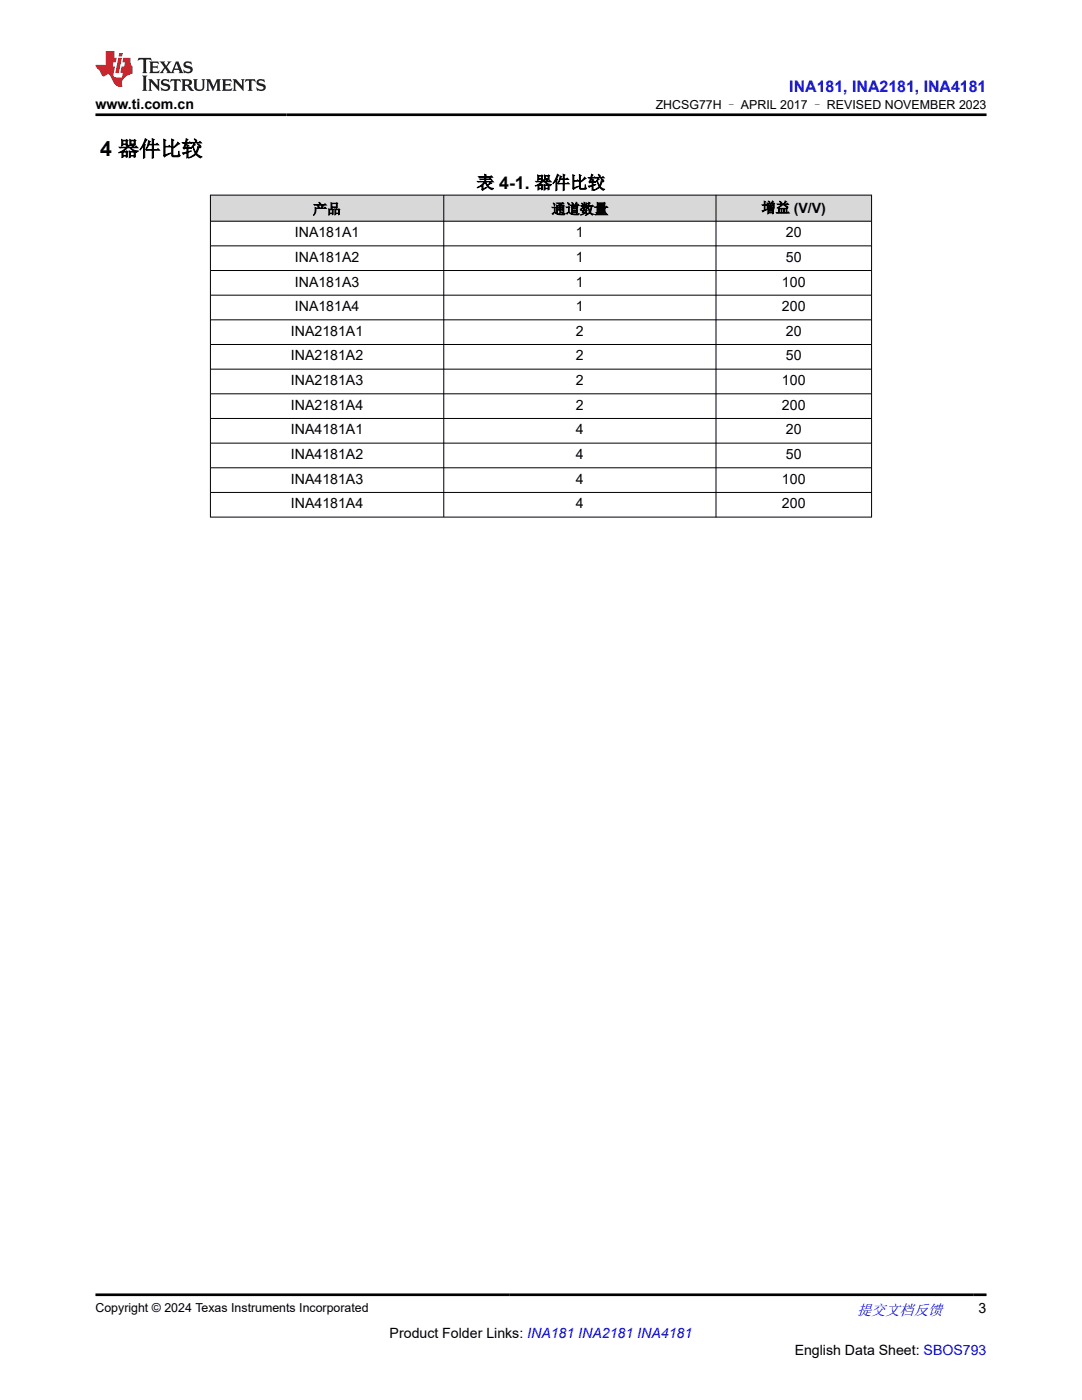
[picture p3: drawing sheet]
<svg xmlns="http://www.w3.org/2000/svg" width="216mm" height="279mm" viewBox="0 0 216 279" stroke-linecap="round" stroke-linejoin="round" font-family="sans-serif">
<defs><g id="words">
<text font-size="4.2" x="20" y="31.2">4 器件比较</text>
<text font-size="3.5" x="95.1" y="37.7">表 4-1. 器件比较</text>
<text font-size="3.2" fill="#00f" x="157.5" y="18.3">INA181, INA2181, INA4181</text>
<text font-size="3" fill="#00f" x="171" y="262.4">提交文档反馈</text>
<g font-size="2.8">
<text x="19" y="21.7">www.ti.com.cn</text>
<text x="58.8" y="47.3">INA181A1</text>
<text x="62.4" y="42.7">产品</text>
<text x="110.1" y="42.7">通道数量</text>
<text x="114.9" y="47.3">1</text>
<text x="152" y="42.4">增益 (V/V)</text>
<text x="156.8" y="47.3">20</text>
<text x="58.8" y="52.3">INA181A2</text>
<text x="114.9" y="52.3">1</text>
<text x="156.8" y="52.3">50</text>
<text x="58.8" y="57.2">INA181A3</text>
<text x="114.9" y="57.2">1</text>
<text x="156" y="57.2">100</text>
<text x="58.8" y="62.1">INA181A4</text>
<text x="114.9" y="62.1">1</text>
<text x="156" y="62.1">200</text>
<text x="58.1" y="67">INA2181A1</text>
<text x="58.1" y="71.9">INA2181A2</text>
<text x="114.9" y="67">2</text>
<text x="114.9" y="71.9">2</text>
<text x="156.8" y="67">20</text>
<text x="156.8" y="71.9">50</text>
<text x="58.1" y="76.9">INA2181A3</text>
<text x="114.9" y="76.9">2</text>
<text x="156" y="76.9">100</text>
<text x="58.1" y="81.8">INA2181A4</text>
<text x="114.9" y="81.8">2</text>
<text x="156" y="81.8">200</text>
<text x="58.1" y="86.7">INA4181A1</text>
<text x="114.9" y="86.7">4</text>
<text x="156.8" y="86.7">20</text>
<text x="58.1" y="91.6">INA4181A2</text>
<text x="114.9" y="91.6">4</text>
<text x="156.8" y="91.6">50</text>
<text x="58.1" y="96.5">INA4181A3</text>
<text x="58.1" y="101.5">INA4181A4</text>
<text x="114.9" y="96.5">4</text>
<text x="114.9" y="101.5">4</text>
<text x="156" y="96.5">100</text>
<text x="156" y="101.5">200</text>
<text x="195.3" y="262.1">3</text>
<text x="77.8" y="266.9">Product Folder Links: INA181 INA2181 INA4181</text>
<text x="158.6" y="270.3">English Data Sheet: SBOS793</text>
</g>
<g font-size="2.5">
<text x="130.8" y="21.8">ZHCSG77H – APRIL 2017 – REVISED NOVEMBER 2023</text>
<text x="19" y="261.8">Copyright © 2024 Texas Instruments Incorporated</text>
</g>
</g></defs>
<g fill="#d8d8d8">
<path d="M42 38.9h131.9v5.2h-131.9z" fill-rule="evenodd"/>
<path d="M42 39h46.5v5.1h-46.5z" fill-rule="evenodd"/>
<path d="M88.6 39h54.2v5.1h-54.2z" fill-rule="evenodd"/>
<path d="M142.9 39h31v5.1h-31z" fill-rule="evenodd"/>
</g>
<g fill="none" stroke="#000" stroke-width=".2">
<path d="M41.9 38.9h132.1M42 38.9v64.4M88.5 38.9v64.4M142.9 38.9v64.4M173.9 38.9v64.4M41.9 44.1h132.1M41.9 49.1h132.1M41.9 54h132.1M41.9 58.9h132.1M41.9 63.8h132.1M41.9 68.8h132.1M41.9 73.7h132.1"/>
<path d="M41.9 78.6h132.1M41.9 83.5h132.1M41.9 88.4h132.1M41.9 93.4h132.1M41.9 98.3h132.1M41.9 103.2h132.1"/>
</g>
<path d="M27.7 11.6l-.2 .5 .5-.2h.6v.1v2.2l-.2 .4h1l-.2-.4v-2.2v-.1h.5l.5 .2-.1-.5zM29.8 12.3l.2 .4v1.5l-.2 .4h1.9l.1-.6a1.08 1.08 0 0 1-1.3 .2v-.7h.6l.4 .2v-.7l-.4 .2h-.6v-.5l.2-.2a1 1 0 0 1 1 .3l-.1-.5zM31.8 12.3l1 1.1-1 1.2h.9l-.2-.2 .4-.8 .5 .8-.2 .2h1.6l-.2-.2 .1-.5h1l.1 .5-.1 .2h.9l-.2-.3-.8-2h-.5l-1 2.2-.8-1.1 .9-1.1h-.8l.2 .2-.5 .6-.3-.6 .1-.2zM35.2 12.7l.4 1h-.8zM36.8 12.4a.65 .65 0 0 0-.2 .7 .65 .65 0 0 0 .6 .5l.7 .1 .1 .3a.79 .79 0 0 1-.7 .4 .79 .79 0 0 1-.7-.5l.1 .7 .2-.1a.93 .93 0 0 0 1.1 .1 .93 .93 0 0 0 .4-1 1.46 1.46 0 0 0-1.2-.6l-.1-.3a1.09 1.09 0 0 1 1.2 .2l-.2-.6-.1 .1-.6-.2zM28.4 15.1l.2 .4v2.2l-.2 .4h1l-.2-.4v-2.2l.2-.4zM29.6 15.8l.2 .4v1.5l-.2 .4h.8l-.3-.4v-1.3l1.7 1.8v-2l.2-.4h-.8l.2 .2 .1 1.1-1.2-1.3zM32.3 15.9a.65 .65 0 0 0-.2 .8 .65 .65 0 0 0 .7 .4l.6 .2 .1 .2a.79 .79 0 0 1-.7 .4 .79 .79 0 0 1-.7-.5l.1 .7 .2-.1a.93 .93 0 0 0 1.1 .1 .93 .93 0 0 0 .4-.9 1.46 1.46 0 0 0-1.2-.6l-.1-.4a1.09 1.09 0 0 1 1.2 .2l-.2-.6-.1 .1-.6-.1zM34.1 15.8l-.1 .6a.63 .63 0 0 1 .7-.3l.1 1.6-.3 .4h1l-.2-.4v-1.6a.66 .66 0 0 1 .8 .3l-.1-.6zM36.2 15.8l.2 .4v1.5l-.2 .4h.9l-.2-.2v-.7h.5l.1 .2a.79 .79 0 0 0 1.2 .6l-1-.9a.61 .61 0 0 0 .6-.6 .61 .61 0 0 0-.5-.7zM36.9 16.1h.2a.47 .47 0 0 1 .5 .1 .47 .47 0 0 1 .1 .5l-.2 .1-.6 .1zM38.5 15.8l.2 .2a2.27 2.27 0 0 0 .4 2 1.04 1.04 0 0 0 1.7-.7v-1.3l.2-.2h-.8l.2 .4v1.1a.6 .6 0 0 1-.6 .6 .6 .6 0 0 1-.6-.6v-1.1l.3-.4zM41.1 15.8l.2 .4v1.5l-.2 .4h.7l-.2-.4v-1.4l.9 1.9 .8-1.9v1.4l-.2 .4h1l-.3-.4v-1.5l.3-.4h-.8l-.7 1.5-.7-1.5zM44.3 15.8l.2 .4v1.5l-.2 .4h1.9l.1-.6a1.09 1.09 0 0 1-1.3 .2v-.7h.6l.4 .2v-.6l-.4 .2h-.6v-.6l.2-.1a1.01 1.01 0 0 1 1 .3l-.1-.6zM46.4 15.8l.3 .4v1.5l-.3 .4h.8l-.2-.4v-1.3l1.6 1.8v-2l.2-.4h-.7l.2 .2v1.1l-1.2-1.3zM49 15.8l-.1 .6a.63 .63 0 0 1 .8-.3v1.6l-.3 .4h1l-.2-.4v-1.6a.66 .66 0 0 1 .8 .3l-.1-.6zM51.4 15.9a.65 .65 0 0 0-.2 .8 .65 .65 0 0 0 .6 .4l.6 .2 .2 .2a.79 .79 0 0 1-.8 .4 .79 .79 0 0 1-.6-.5l.1 .7 .2-.1a.93 .93 0 0 0 1 .1 .93 .93 0 0 0 .5-.9 1.46 1.46 0 0 0-1.3-.6l-.1-.4a1.09 1.09 0 0 1 1.3 .2l-.2-.6-.2 .1-.5-.1z" fill="#231f20"/>
<path d="M21.1 10.2v2.8h-2.1l.1 .3 .9 1a.95 .95 0 0 0 .9 .9 .59 .59 0 0 1 .6-.4 .59 .59 0 0 1 .5 .4l.4 .7a1.59 1.59 0 0 0 2.1 1.4 1.61 1.61 0 0 1 1-2.3l1-.3-.1-1.5a1.59 1.59 0 0 1-.4-1.7h-1.4l-.2 .9h.5l-.1 .9h-.5l-.2 1v.2l.4 .1-.2 .9h-.6a.73 .73 0 0 1-1.1-.7l.3-1.5h-.5l.2-.9h.5l.2-.9h-.5v-1.3zM23.6 11.5l-.6 3.1h.7l.6-3.1zM23.8 10.6l-.1 .6h.7l.1-.6z" fill="#ed1c24"/>
<path d="M19 22.9h177.8M19 258.4h177.8" fill="none" stroke="#000" stroke-width=".53"/>
<use href="#words"/>
</svg>
